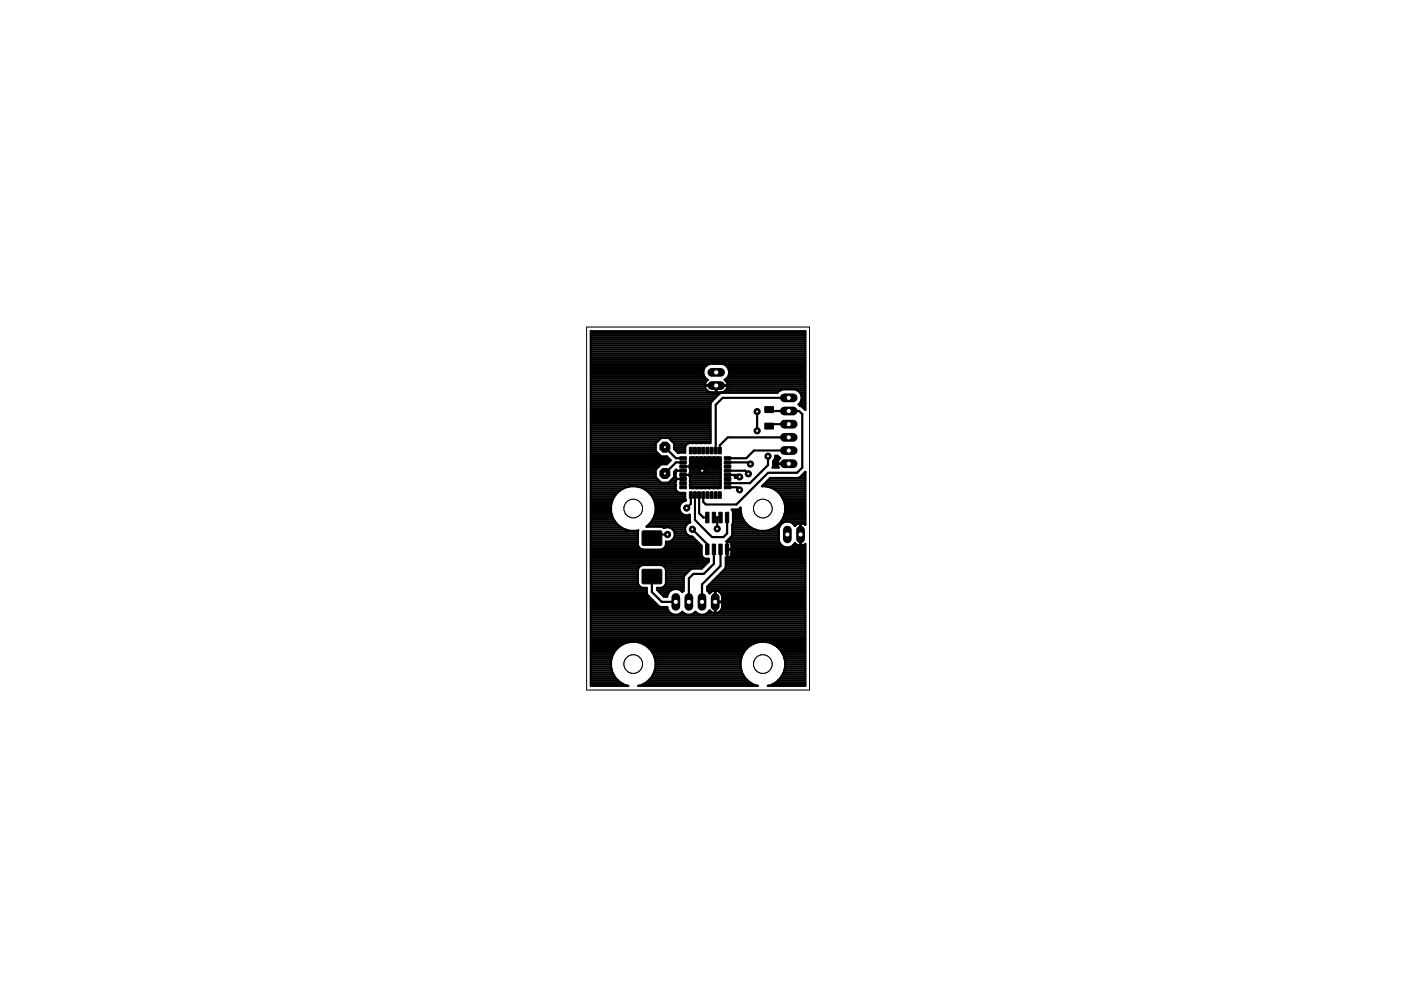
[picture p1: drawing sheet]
<svg xmlns="http://www.w3.org/2000/svg" width="297mm" height="210mm" viewBox="0 0 297 210" stroke-linecap="round" stroke-linejoin="round" font-family="sans-serif">
<g fill="#000" stroke="#000" stroke-width=".21">
<path d="M144.2 99.5h1.2l.1 .6h-1.3z" fill-rule="evenodd"/>
<path d="M144.2 98.6h1.2l.1 .6h-1.3z" fill-rule="evenodd"/>
<path d="M144.2 97.8l1.2-.1 .1 .6-1.3 .1z" fill-rule="evenodd"/>
<path d="M144.2 96.9l1.2-.1 .1 .6-1.3 .1z" fill-rule="evenodd"/>
<path d="M146.2 94.9h.6v1.3l-.6-.1z" fill-rule="evenodd"/>
<path d="M147.1 94.9h.6l-.1 1.3-.6-.1z" fill-rule="evenodd"/>
<path d="M147.9 94.9h.6v1.3l-.6-.1z" fill-rule="evenodd"/>
<path d="M148.8 94.9h.6v1.3l-.6-.1z" fill-rule="evenodd"/>
<path d="M149.7 94.9h.6v1.3l-.6-.1z" fill-rule="evenodd"/>
<path d="M150.6 94.9h.6l-.1 1.3-.6-.1z" fill-rule="evenodd"/>
<path d="M151.5 94.9h.6l-.1 1.3-.6-.1z" fill-rule="evenodd"/>
<path d="M152.3 94.9h.6v1.3l-.6-.1z" fill-rule="evenodd"/>
<path d="M153.6 96.9l1.3-.1v.6l-1.2 .1z" fill-rule="evenodd"/>
<path d="M153.6 97.8l1.3-.1v.6l-1.2 .1z" fill-rule="evenodd"/>
<path d="M153.6 98.6h1.3v.6h-1.2z" fill-rule="evenodd"/>
<path d="M153.6 99.5h1.3v.6h-1.2z" fill-rule="evenodd"/>
<path d="M162.2 86.2h1.8v1.2h-1.8z" fill-rule="evenodd"/>
<path d="M162.2 89.7h1.8v1.2h-1.8z" fill-rule="evenodd"/>
<path d="M136.3 112.6h3.9l.1 .3v2.6l-.3 .1h-3.7l-.2-.3v-2.4z" fill-rule="evenodd"/>
<path d="M144.2 103h1.2l.1 .6h-1.3z" fill-rule="evenodd"/>
<path d="M144.2 102.2l1.2-.1 .1 .6-1.3 .1z" fill-rule="evenodd"/>
<path d="M144.2 101.3l1.2-.1 .1 .6-1.3 .1z" fill-rule="evenodd"/>
<path d="M144.2 100.4h1.2l.1 .6h-1.3z" fill-rule="evenodd"/>
<path d="M146.2 104.3l.6 .1v1.2h-.6z" fill-rule="evenodd"/>
<path d="M147.1 104.3l.6 .1-.1 1.2h-.6z" fill-rule="evenodd"/>
<path d="M147.9 104.3l.6 .1v1.2h-.6z" fill-rule="evenodd"/>
<path d="M148.8 104.3l.6 .1v1.2h-.6z" fill-rule="evenodd"/>
<path d="M149.6 108.6l.7 .1-.1 2.1-.6-.1z" fill-rule="evenodd"/>
<path d="M149.6 115.4l.7 .1-.1 2.1-.6-.1z" fill-rule="evenodd"/>
<path d="M149.7 104.3l.6 .1v1.2h-.6z" fill-rule="evenodd"/>
<path d="M150.6 104.3l.6 .1-.1 1.2h-.6z" fill-rule="evenodd"/>
<path d="M151 108.6l.7 .1-.1 2.1-.6-.1z" fill-rule="evenodd"/>
<path d="M151 115.4l.7 .1-.1 2.1-.6-.1z" fill-rule="evenodd"/>
<path d="M151.5 104.3l.6 .1-.1 1.2h-.6z" fill-rule="evenodd"/>
<path d="M152.3 104.3l.6 .1v1.2h-.6z" fill-rule="evenodd"/>
<path d="M152.4 108.6l.7 .1-.1 2.1-.6-.1z" fill-rule="evenodd"/>
<path d="M152.4 115.4l.7 .1-.1 2.1-.6-.1z" fill-rule="evenodd"/>
<path d="M153.6 100.4h1.3v.6h-1.2z" fill-rule="evenodd"/>
<path d="M153.6 101.3l1.3-.1v.6l-1.2 .1z" fill-rule="evenodd"/>
<path d="M153.6 102.2l1.3-.1v.6l-1.2 .1z" fill-rule="evenodd"/>
<path d="M153.6 103h1.3v.6h-1.2z" fill-rule="evenodd"/>
<path d="M153.8 108.6l.7 .1-.1 2.1-.6-.1z" fill-rule="evenodd"/>
<path d="M153.8 115.4l.7 .1-.1 2.1-.6-.1z" fill-rule="evenodd"/>
<path d="M136.3 120.7h3.9l.1 .3v2.6l-.3 .2-3.7-.1-.2-.2v-2.5z" fill-rule="evenodd"/>
</g>
<g fill="none" stroke="#000" stroke-width=".47">
<path d="M125.3 79.9h24.1M125.3 79.5h23.9M125.3 79.1h23.8M125.3 78.7h23.8M125.3 78.2h23.9M125.3 77.8h24.2M125.3 77.4h24.6M125.3 77h45.5M125.3 76.6h45.5M125.3 76.2h45.5M125.3 75.8h45.5M125.3 75.3h45.5"/>
<path d="M125.3 74.9h45.5M125.3 74.5h45.5M125.3 74.1h45.5M125.3 73.7h45.5M125.3 73.3h45.5M125.3 72.9h45.5M125.3 72.4h45.5M125.3 72h45.5M125.3 71.6h45.5M125.3 71.2h45.5M125.3 70.8h45.5M125.3 70.4h45.5"/>
<path d="M149.9 77.4l.7-.3h2.5l.7 .3M149.9 77.4a1.82 1.82 0 0 0 .2 3.1l-.5 .5-.2 .7h2.4v1.5M153.8 77.4a1.82 1.82 0 0 1-.2 3.1l.6 .7M153.8 77.4h17M154.2 77.8h16.6M154.3 79.9h16.5M154.5 78.2h16.3M154.5 79.5h16.3M154.6 79.1h16.2M154.6 78.7h16.2M125.3 83.2h39.6M125.3 99.8h13.7"/>
<path d="M125.3 99.4h13.9M125.3 99h14.3M125.3 98.6h14.7M125.3 98.2h16.3M125.3 97.7h16.7M125.3 97.3h16.6M125.3 96.9h16.2M125.3 96.5h14.6M125.3 96.1h14.2M125.3 95.7h13.8M125.3 95.2h13.7M125.3 94.8h13.7"/>
<path d="M125.3 94.4h13.7M125.3 94h13.7M125.3 93.6h14.1M125.3 93.2h14.5M125.3 92.8h25.3M125.3 92.4h25.3M125.3 91.9h25.3M125.3 91.5h25.3M125.3 91.1h25.3M125.3 90.7h25.3M125.3 90.3h25.3M125.3 89.9h25.3"/>
<path d="M125.3 89.5h25.3M125.3 89h25.3M125.3 88.6h25.3M125.3 88.2h25.3M125.3 87.8h25.3M125.3 87.4h25.3M125.3 87h25.3M125.3 86.6h25.3M125.3 86.1h25.3M125.3 85.7h25.3M125.3 85.3h25.5M125.3 84.9h25.8"/>
<path d="M125.3 84.5h26.3M125.3 84.1h26.7M125.3 83.6h27.1M125.3 82.8h24.6M125.3 82.4h24.3M125.3 82h24.2M125.3 81.6h24.2M125.3 81.2h24.3M125.3 80.7h24.5M125.3 80.3h24.4M141 94.8l2.3 2.4h1.5M142.1 93.2h8.5"/>
<path d="M142.5 93.6h8.1M142.9 94.8h2.4M142.9 94.4h2.5M142.9 94h3M143 95.2h2.3M143.4 95.7h1.9M143.8 96.1h.1M143.8 96.1l-.9-.9v-1.2l-1.1-1.1h-1.6l-1.2 1.1v1.6l1.2 1.2h1.2l.8 .8-.8 .8h-1.2l-1.2 1.2v1.6l1.2 1.1h1.6l1.1-1.1v-1.2l.5-.4 .1 .2-.3 .5v.8M143.8 96.1l1.5-.1v-1.3l.4-.6 .4-.2h4.5v-8.3a6 6 0 0 1 2.4-2.4h11.8l.5-.4 .6-.3h2.6a1.82 1.82 0 0 1 1.4 1.4 1.82 1.82 0 0 1-.6 1.8l1.5 1.2v-16.7h-45.5v75.2h7.9a4.7 4.7 0 0 1-2.9-7.3 4.7 4.7 0 0 1 7.9 0 4.7 4.7 0 0 1-2.9 7.3h25.4a4.7 4.7 0 0 1-2.9-7.3 4.7 4.7 0 0 1 7.9 0 4.7 4.7 0 0 1-2.9 7.3h8v-30.1l-1 .4v-2.3l-.1 2.3-.7-.2-.5-.4a1.83 1.83 0 0 1-1.9 1 1.83 1.83 0 0 1-1.5-1.5v-2.6a1.83 1.83 0 0 1 1.5-1.4 1.83 1.83 0 0 1 1.9 .9l.1-.1M144.8 99.8h-1.7M144.8 98.9h1.8M144.8 98h-1.5l-2.3 2.4"/>
<path d="M146.2 99h6.6M146.2 98.6h6.6M146.3 99.4h6.5M146.3 99.8h6.5M146.3 98.2h6.5M146.3 97.7h6.5M146.3 97.3h6.5M150.8 83.2a1.52 1.52 0 0 1-1.4-1.4h4.9a1.52 1.52 0 0 1-1.4 1.4M151.8 82.8h.1M151.8 82.4h.1M151.8 82h.1M153.8 82.8h11.5"/>
<path d="M153.9 80.7h16.9M154 80.3h16.8M154.1 82.4h16.7M154.1 81.2h16.7M154.2 81.2l.1 .5h-2.4v1.5M154.2 82h16.6M154.2 81.6h16.6M154.3 99.8h3.7l.7 .7M154.3 98h4.5l.3 .4M160.5 87.3v4M162.8 96.7v1.9l-3.8 3.8h-4.7M163.1 86.8l.3 .3h6l.7 .7v11.3l-1.1 1.1h-6.2l-6.7 6.8h-6.5l-.5-.6v-1.4"/>
<path d="M163.9 99h1.1M163.9 98.6h.9M163.9 98.2h.9M164 97.7h.9M164.3 97.3h.9M164.4 96.9h.7M164.9 97.7l.5-.6-.6-.5h-.4v.4l-.5 .8-.1 1.3h1.3M164.9 97.7l-.1 .6h2.4v.1h-2.4l.2 .7M165 99.1h.1M167.2 89.9h-3.8l-.3 .4M167.2 95.5h-7.3l-1.7 1.7h-3.9M167.2 92.7h-12.9l-1.7 1.7v1.1"/>
<path d="M167.2 84.3h-14l-1.5 1.5v9.7M169.1 82.8h1.7M169.4 85.7h1.4M169.6 83.2h1.2M169.7 85.3h1.1M169.8 83.6h1M169.8 86.1h1M169.9 84.9h.9M170 84.5h.8M170 84.1h.8M170.4 86.6h.4M125.3 110.6h5.1"/>
<path d="M125.3 118.5h25v.6l-1.5 1.5h-7.7M125.3 119.7h24.3M125.3 119.3h24.7M125.3 118.9h25M125.3 118.1h23.6M125.3 117.7h23.4M125.3 117.3h23.4M125.3 116.8h23.4M125.3 116.4h10.7M125.3 116h10.1M125.3 115.6h10M125.3 115.2h10"/>
<path d="M125.3 114.8h10M125.3 114.3h10M125.3 113.9h10M125.3 113.5h10M125.3 113.1h10M125.3 112.7h10M125.3 112.3h7.3M125.3 111.9h6.5M125.3 111.4h5.9M125.3 111h5.5M125.3 110.2h4.9M125.3 109.8h4.6"/>
<path d="M125.3 109.4h4.5M125.3 108.9h4.4M125.3 108.5h4.3M125.3 108.1h4.2M125.3 107.7h4.2M125.3 107.3h4.2M125.3 106.9h4.3M125.3 106.5h4.4M125.3 106h4.5M125.3 105.6h4.8M125.3 105.2h5M125.3 104.8h5.3"/>
<path d="M125.3 104.4h5.7M125.3 104h6.2M125.3 103.5h6.9M125.3 103.1h8.2M125.3 102.7h17.9M125.3 102.3h14.8M125.3 101.9h14.4M125.3 101.5h14M125.3 101.1h13.7M125.3 100.6h13.7M125.3 100.2h13.7M131.4 104a4.8 4.8 0 0 1 6.7 1 4.8 4.8 0 0 1-1 6.7h3.1l.6 .3a1.56 1.56 0 0 1 2.3 1.1 1.56 1.56 0 0 1-1.9 1.8 1.33 1.33 0 0 1-1 1.6h-4l-.4-.2-.5-.7v-3.2a4.7 4.7 0 0 1-5.4-2.6 4.7 4.7 0 0 1 1.5-5.8z"/>
<path d="M135.1 103.1h8.1M136.3 103.5h6.9M137.1 104h6.2M137.3 111.4h8.2M137.5 104.4h6.2M137.8 111h8M137.9 104.8h7.4M138.1 110.6h8.2M138.2 105.2h7.1M138.4 110.2h7.8M138.5 105.6h6.8M138.6 109.8h7.6"/>
<path d="M138.7 106h6.7M138.7 109.4h7.5M138.8 106.5h5.9M138.9 108.9h5.7M138.9 106.9h5.4M139 108.5h5.3M139 108.1h5.1M139 107.7h5M139 107.3h5.1M140.5 116.4h8.2M140.7 111.9h.3M141 116h7.7"/>
<path d="M141.2 115.6h7.4M141.2 115.2h7M141.5 113.3h-2.5l-.8 .8M141.8 102.3h1.4M142 111.9h3.3M142.1 114.8h5.7M142.2 101.9h1.1M142.6 112.3h2.6M142.6 101.5h.8M142.7 114.3h4.7M142.9 112.7h2.4M142.9 101.1h.3"/>
<path d="M142.9 100.6h.3M142.9 100.2h.4M142.9 113.9h4M143.1 113.5h2.8M143.1 113.1h2.4M143.2 101.1l.3 .5-.3 .4v1.7l.2 .4 .6 .4h1.3l.1 1.7-.7 .2-.4 .4M143.4 101.6h1.4M144.3 106.8a1.55 1.55 0 0 0 .1 1.9 1.55 1.55 0 0 0 1.8 .4l.1 1.6a1.53 1.53 0 0 0-.8 2.4M144.8 100.7h1.8M145.5 113.1l.4 .4M145.9 113.5l.9 .3 1.9 1.9v2M146.2 101.1h6.6"/>
<path d="M146.2 100.6h6.6M146.3 100.2h6.5M146.3 103.1h6.5M146.3 102.7h6.5M146.3 102.3h6.5M146.3 101.9h6.5M146.3 101.5h6.5M146.5 105v1.8l-.9 .9M146.8 112.2l3.2 3.2v1.1M147.3 105v5.2l3.7 3.7h2.4l.8-.8v-3.4M148.2 105v3.8l.9 .9h.9M148.7 117.7l.2 .3 .6 .5"/>
<path d="M151.4 116.5v3l-2.2 2.2h-2.2l-1 .9v5M151.4 109.7h1.4M152.1 109.7v2.4M152.8 116.5v3.5l-4 3.9v3.7M152.8 100.2v-3.2h-6.5l-.1 4.1M152.8 100.2v3.3h-6.5l-.1-2.4M153.9 118.5h16.9M153.9 119.7h16.9M153.9 119.3h16.9M153.9 118.9h16.9M154 114.8h.6l.4 .4M154 114.8h.1"/>
<path d="M154.1 114.8h11.1M154.2 114.8v3.4M154.2 116.5h.9M154.2 118.1h.1M154.2 117.7h.1M154.2 117.3h.1M154.2 116.8h.1M154.2 116.4h.1M154.2 116h.1M154.2 115.6h.1M154.2 115.2h.1M154.3 100.7h2.1l.4 .4"/>
<path d="M154.3 103.3h2l.5 .6M154.5 114.3h10.6M154.7 118.1h16.1M154.9 113.9h10.2M155 115.2l.1 2.4-.2 .3-.3 .2-.7 .1v2l-.2 .4M155 115.2h10.4M155.1 117.7h15.7M155.1 117.3h15.7M155.1 116.8h15.7M155.1 116.4h15.7M155.1 116h11.4M155.1 115.6h10.6"/>
<path d="M155.2 113.5h9.9M155.2 108.1h1.8M155.3 113.1h9.8M155.3 112.7h9.8M155.3 112.3h4.8M155.3 111.9h4M155.3 111.4h3.4M155.4 111h2.8M155.4 110.6h2.5M155.4 110.2h2.2M155.4 109.8h2M155.4 109.4h1.8"/>
<path d="M155.4 108.9h1.7M155.4 108.5h1.6M155.7 100.9h1.5l.2 .4h-1.5zM155.8 101.1h1.4M156.9 107.7h.1M161.9 102.7h8.9M162.3 102.3h8.5M162.5 103.1h8.3M162.8 101.9h8M163.2 101.5h7.6M163.4 112.3h1.7M163.8 103.5h7"/>
<path d="M164.2 111.9h1M164.5 104h6.3M164.8 111.4h.6M165 104.4h5.8M165.2 111h.6M165.4 104.8h5.4M165.6 110.6h.9M165.7 105.2h5.1M165.8 110.2h5M165.9 105.6h4.9M166.1 109.8h4.7M166.2 106h4.6"/>
<path d="M166.2 109.4h4.6M166.3 106.5h4.5M166.3 108.9h4.5M166.4 106.9h4.4M166.5 108.5h4.3M166.5 108.1h4.3M166.5 107.7h4.3M166.5 107.3h4.3M167.4 110.6h3.4M167.4 116h3.4M168.1 111h1.1M168.1 115.6h1"/>
<path d="M168.5 115.2h.1M168.5 111.4h.1M169.2 111l.5-.1v2.4l.1-2.4 .5 .1M169.2 111l-.6 .4M169.7 115.6h.1M169.7 115.2h.1M169.7 114.8h.1M169.7 114.3h.1M169.7 113.9h.1M169.7 113.5h.1M169.7 113.1h.1M169.7 112.7h.1"/>
<path d="M169.7 112.3h.1M169.7 111.9h.1M169.7 111.4h.1M169.7 111h.1M169.7 101.1h1.1M170.1 100.6h.7M170.3 111h.5M170.3 115.6h.5M170.6 100.2h.2M170.7 100.1l-1.1 1.1-.4 .1h-5.9l-1.8 1.8a4.7 4.7 0 0 1 5 4.7 4.7 4.7 0 0 1-4.8 4.8 4.7 4.7 0 0 1-4.7-5l-.6 .5h-1.2l.2 .4-.1 4.8-.2 .4-1.1 1.1M170.8 100.1h-.1M170.8 100.1v11.2l-.5-.3"/>
<path d="M125.3 120.6h10M125.3 139.7h4.4M125.3 139.3h4.5M125.3 138.8h4.6M125.3 138.4h4.9M125.3 138h5.1M125.3 137.6h5.5M125.3 137.2h5.9M125.3 136.8h6.5M125.3 136.3h7.4M125.3 135.9h45.5M125.3 135.5h45.5"/>
<path d="M125.3 135.1h45.5M125.3 134.7h45.5M125.3 134.3h45.5M125.3 133.9h45.5M125.3 133.4h45.5M125.3 133h45.5M125.3 132.6h45.5M125.3 132.2h45.5M125.3 131.8h45.5M125.3 131.4h45.5M125.3 131h45.5M125.3 130.5h45.5"/>
<path d="M125.3 130.1h17M125.3 129.7h16.6M125.3 129.3h16.3M125.3 128.9h16.2M125.3 128.5h14.3M125.3 128h13.9M125.3 127.6h13.5M125.3 127.2h13M125.3 126.8h12.6M125.3 126.4h12.2M125.3 126h11.9M125.3 125.6h11.8"/>
<path d="M125.3 125.1h11.8M125.3 124.7h11.8M125.3 124.3h10.3M125.3 123.9h10M125.3 123.5h10M125.3 123.1h10M125.3 122.6h10M125.3 122.2h10M125.3 121.8h10M125.3 121.4h10M125.3 121h10M125.3 120.2h10.3"/>
<path d="M135.9 136.3h24.2M136.7 136.8h22.6M137.3 137.2h21.4M137.7 137.6h20.6M138.1 138h19.8M138.2 122.2v3.3l2.1 2.1h3M138.3 138.4h19.3M138.6 138.8h18.8M138.7 139.3h18.6M138.9 139.7h18.2M139.3 124.7h5.6M139.4 125.1h2.9"/>
<path d="M139.8 125.6h2M140.2 126h1.4M140.7 126.4h.8M140.8 124.3h4.1M140.8 120.2h8.4M141.1 123.9h3.8M141.2 123.5h3.7M141.2 123.1h3.7M141.2 122.6h3.7M141.2 122.2h3.8M141.2 121.8h4.1M141.2 121.4h4.5"/>
<path d="M141.2 121h4.9M142.2 125.2l-.5 .5-.2 .8h-.7l-1.5-1.4v-.4h.9l.5-.2 .5-.8v-2.9l-.5-.8-.5-.2h-4l-.8 .5-.1 .5v2.9l.1 .4 .8 .6h.9v1.1l.2 .4 2.4 2.3 .4 .2h1.4v.2M144.2 130.1h.9M144.3 125.1h.6M146.8 120.6l-.4 .1-1.3 1.3-.2 .4v2.8l-.2 .3a1.78 1.78 0 0 0-2.5-.3M147 130.1h.9M149.8 130.1h21M150 125.1h20.8M150 124.7h20.8M150 124.3h20.8M150.2 129.7h.5M150.3 125.6h.4"/>
<path d="M150.4 123.9h20.4M150.7 125.6l.9-.4v2.4h1.5v-1.3M150.9 123.5h19.9M151.3 123.1h19.5M151.6 129.7h.1M151.6 129.3h.1M151.6 128.9h.1M151.6 128.5h.1M151.6 128h.1M151.6 127.2h.1M151.6 126.8h.1M151.6 126.4h.1"/>
<path d="M151.6 126h.1M151.6 125.6h.1M151.7 122.6h19.1M151.7 127.6h19.1M152.1 122.2h18.7M152.5 121.8h18.3M152.6 129.7h18.2M152.6 125.6h18.2M152.6 125.6l-.9-.4v4.8a1.44 1.44 0 0 0 1.4-1.1M152.6 125.6l.3 .3M152.9 125.9l.2 .4M152.9 129.3h17.9"/>
<path d="M152.9 126h17.9M152.9 121.4h17.9M153.1 128.9v-1.2h-1.5v2.3l-.7-.2-.4-.4a1.81 1.81 0 0 1-3.1 .3 1.79 1.79 0 0 1-2.7 0 1.82 1.82 0 0 1-1.9 .6 1.82 1.82 0 0 1-1.3-1.4M153.1 128.9h17.7M153.1 126.4h17.7M153.1 128.5h17.7M153.1 128h17.7M153.1 127.2h17.7M153.1 126.8h17.7M153.3 121h17.5M153.7 120.6l-3.7 3.8v.8l.5 .6 .2-.2M153.7 120.6h17.1"/>
<path d="M153.9 120.2h16.9M163.4 136.3h7.4M164.2 136.8h6.6M164.8 137.2h6M165.2 137.6h5.6M165.6 138h5.2M165.8 138.4h5M166.1 138.8h4.7M166.2 139.3h4.6M166.3 139.7h4.5M125.3 145.1h6.9M125.3 144.7h6.1"/>
<path d="M125.3 144.2h5.7M125.3 143.8h5.3M125.3 143.4h5M125.3 143h4.8M125.3 142.6h4.5M125.3 142.2h4.4M125.3 141.7h4.3M125.3 141.3h4.2M125.3 140.9h4.2M125.3 140.5h4.2M125.3 140.1h4.3M136.4 145.1h23.2"/>
<path d="M137.1 144.7h21.8M137.5 144.2h21M137.9 143.8h20.2M138.2 143.4h19.6M138.5 143h19M138.7 142.6h18.6M138.8 142.2h18.4M138.9 141.7h18.2M139 140.1h18M139 141.3h18M139 140.9h18M139 140.5h18"/>
<path d="M163.8 145.1h7M164.5 144.7h6.3M165 144.2h5.8M165.4 143.8h5.4M165.7 143.4h5.1M165.9 143h4.9M166.2 142.6h4.6M166.3 142.2h4.5M166.4 141.7h4.4M166.4 140.1h4.4M166.5 141.3h4.3M166.5 140.9h4.3"/>
<path d="M166.5 140.5h4.3"/>
</g>
<circle cx="141" cy="94.8" r="1.15" fill="#000" stroke="#000" stroke-width=".21"/>
<circle cx="141" cy="94.8" r=".34" fill="#fff" stroke="#000" stroke-width=".21"/>
<circle cx="141" cy="100.4" r="1.15" fill="#000" stroke="#000" stroke-width=".21"/>
<circle cx="141" cy="100.4" r=".34" fill="#fff" stroke="#000" stroke-width=".21"/>
<path d="M166.3 98.3h1.9" fill="none" stroke="#000" stroke-width="1.9"/>
<circle cx="167.2" cy="98.3" r=".55" fill="#fff" stroke="#000" stroke-width=".21"/>
<path d="M166.3 95.5h1.9" fill="none" stroke="#000" stroke-width="1.9"/>
<circle cx="167.2" cy="95.5" r=".55" fill="#fff" stroke="#000" stroke-width=".21"/>
<path d="M166.3 92.7h1.9" fill="none" stroke="#000" stroke-width="1.9"/>
<circle cx="167.2" cy="92.7" r=".55" fill="#fff" stroke="#000" stroke-width=".21"/>
<path d="M166.3 89.9h1.9" fill="none" stroke="#000" stroke-width="1.9"/>
<circle cx="167.2" cy="89.9" r=".55" fill="#fff" stroke="#000" stroke-width=".21"/>
<path d="M166.3 87.1h1.9" fill="none" stroke="#000" stroke-width="1.9"/>
<circle cx="167.2" cy="87.1" r=".55" fill="#fff" stroke="#000" stroke-width=".21"/>
<path d="M166.3 84.3h1.9" fill="none" stroke="#000" stroke-width="1.9"/>
<circle cx="167.2" cy="84.3" r=".55" fill="#fff" stroke="#000" stroke-width=".21"/>
<path d="M143.3 126.7v1.8" fill="none" stroke="#000" stroke-width="1.9"/>
<circle cx="143.3" cy="127.6" r=".55" fill="#fff" stroke="#000" stroke-width=".21"/>
<path d="M146 126.7v1.8" fill="none" stroke="#000" stroke-width="1.9"/>
<circle cx="146" cy="127.6" r=".55" fill="#fff" stroke="#000" stroke-width=".21"/>
<path d="M148.8 126.7v1.8" fill="none" stroke="#000" stroke-width="1.9"/>
<circle cx="148.8" cy="127.6" r=".55" fill="#fff" stroke="#000" stroke-width=".21"/>
<path d="M151.6 126.7v1.8" fill="none" stroke="#000" stroke-width="1.9"/>
<circle cx="151.6" cy="127.6" r=".55" fill="#fff" stroke="#000" stroke-width=".21"/>
<path d="M150.9 79h1.9" fill="none" stroke="#000" stroke-width="1.9"/>
<circle cx="151.8" cy="79" r=".55" fill="#fff" stroke="#000" stroke-width=".21"/>
<path d="M150.9 81.7h1.9" fill="none" stroke="#000" stroke-width="1.9"/>
<circle cx="151.8" cy="81.7" r=".55" fill="#fff" stroke="#000" stroke-width=".21"/>
<path d="M166.9 112.4v1.9" fill="none" stroke="#000" stroke-width="1.9"/>
<circle cx="166.9" cy="113.3" r=".55" fill="#fff" stroke="#000" stroke-width=".21"/>
<path d="M169.7 112.4v1.9" fill="none" stroke="#000" stroke-width="1.9"/>
<circle cx="169.7" cy="113.3" r=".55" fill="#fff" stroke="#000" stroke-width=".21"/>
<circle cx="156.8" cy="101.1" r=".66" fill="#000" stroke="#000" stroke-width=".21"/>
<circle cx="156.8" cy="101.1" r=".34" fill="#fff" stroke="#000" stroke-width=".21"/>
<circle cx="145.6" cy="107.7" r=".66" fill="#000" stroke="#000" stroke-width=".21"/>
<circle cx="145.6" cy="107.7" r=".34" fill="#fff" stroke="#000" stroke-width=".21"/>
<circle cx="152.1" cy="112.1" r=".66" fill="#000" stroke="#000" stroke-width=".21"/>
<circle cx="152.1" cy="112.1" r=".34" fill="#fff" stroke="#000" stroke-width=".21"/>
<circle cx="148.9" cy="99.8" r=".66" fill="#000" stroke="#000" stroke-width=".21"/>
<circle cx="148.9" cy="99.8" r=".34" fill="#fff" stroke="#000" stroke-width=".21"/>
<circle cx="146.8" cy="112.2" r=".66" fill="#000" stroke="#000" stroke-width=".21"/>
<circle cx="146.8" cy="112.2" r=".34" fill="#fff" stroke="#000" stroke-width=".21"/>
<circle cx="158.7" cy="100.5" r=".66" fill="#000" stroke="#000" stroke-width=".21"/>
<circle cx="158.7" cy="100.5" r=".34" fill="#fff" stroke="#000" stroke-width=".21"/>
<circle cx="141.5" cy="113.3" r=".66" fill="#000" stroke="#000" stroke-width=".21"/>
<circle cx="141.5" cy="113.3" r=".34" fill="#fff" stroke="#000" stroke-width=".21"/>
<circle cx="159.1" cy="98.4" r=".66" fill="#000" stroke="#000" stroke-width=".21"/>
<circle cx="159.1" cy="98.4" r=".34" fill="#fff" stroke="#000" stroke-width=".21"/>
<circle cx="162.8" cy="96.7" r=".66" fill="#000" stroke="#000" stroke-width=".21"/>
<circle cx="162.8" cy="96.7" r=".34" fill="#fff" stroke="#000" stroke-width=".21"/>
<circle cx="160.5" cy="91.3" r=".66" fill="#000" stroke="#000" stroke-width=".21"/>
<circle cx="160.5" cy="91.3" r=".34" fill="#fff" stroke="#000" stroke-width=".21"/>
<circle cx="160.5" cy="87.3" r=".66" fill="#000" stroke="#000" stroke-width=".21"/>
<circle cx="160.5" cy="87.3" r=".34" fill="#fff" stroke="#000" stroke-width=".21"/>
<circle cx="156.8" cy="103.9" r=".66" fill="#000" stroke="#000" stroke-width=".21"/>
<circle cx="156.8" cy="103.9" r=".34" fill="#fff" stroke="#000" stroke-width=".21"/>
<g fill="none" stroke="#000" stroke-width=".21">
<path d="M124.4 69.3h47.2v77h-47.2z"/>
<circle cx="134.3" cy="140.8" r="1.97"/>
</g>
<circle cx="134.3" cy="140.8" r="1.97" fill="#fff" stroke="#000" stroke-width=".21"/>
<circle cx="161.7" cy="140.8" r="1.97" fill="none" stroke="#000" stroke-width=".21"/>
<circle cx="161.7" cy="140.8" r="1.97" fill="#fff" stroke="#000" stroke-width=".21"/>
<circle cx="134.3" cy="107.8" r="1.97" fill="none" stroke="#000" stroke-width=".21"/>
<circle cx="134.3" cy="107.8" r="1.97" fill="#fff" stroke="#000" stroke-width=".21"/>
<circle cx="161.7" cy="107.8" r="1.97" fill="none" stroke="#000" stroke-width=".21"/>
<circle cx="161.7" cy="107.8" r="1.97" fill="#fff" stroke="#000" stroke-width=".21"/>
</svg>
